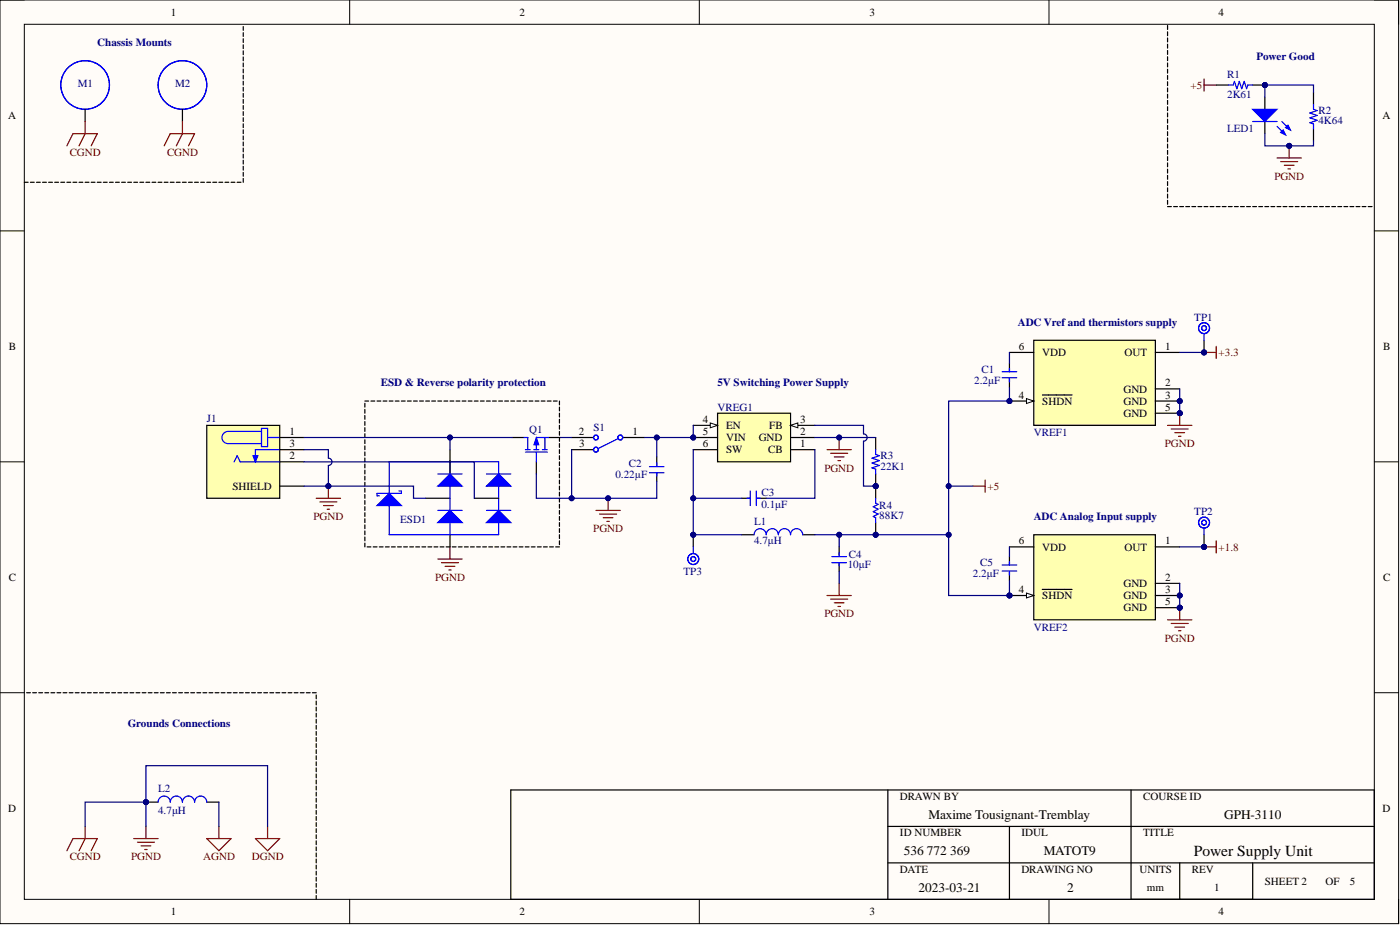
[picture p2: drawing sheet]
<svg xmlns="http://www.w3.org/2000/svg" width="292mm" height="193mm" viewBox="0 0 292 193" stroke-linecap="round" stroke-linejoin="round" font-family="sans-serif">
<defs><g id="words">
<text font-size="3.2" x="249.1" y="178.6">Power Supply Unit</text>
<g font-size="2.7">
<text x="193.7" y="170.8">Maxime Tousignant-Tremblay</text>
<text x="255.4" y="170.8">GPH-3110</text>
<text x="188.6" y="178.4">536 772 369</text>
<text x="217.8" y="178.4">MATOT9</text>
<text x="191.7" y="186">2023-03-21</text>
<text x="222.7" y="186">2</text>
</g>
<g font-size="2.3">
<text x="35.6" y="3.3">1</text>
<text x="108.4" y="3.3">2</text>
<text x="181.4" y="3.3">3</text>
<text x="254.3" y="3.3">4</text>
<text x="1.7" y="24.8">A</text>
<text x="288.5" y="24.8">A</text>
<text x="1.8" y="73">B</text>
<text x="212.6" y="73">6</text>
<text x="217.5" y="74.3">VDD</text>
<text x="234.6" y="74.3">OUT</text>
<text x="243.1" y="73">1</text>
<text x="288.6" y="73">B</text>
<text x="212.6" y="83.2">4</text>
<text x="234.4" y="81.9">GND</text>
<text x="243.1" y="80.6">2</text>
<text x="243.1" y="83.2">3</text>
<text x="146.6" y="88.2">4</text>
<text x="151.5" y="89.5">EN</text>
<text x="160.5" y="89.5">FB</text>
<text x="167" y="88.2">3</text>
<text x="217.5" y="84.4">SHDN</text>
<text x="234.4" y="84.4">GND</text>
<text x="234.4" y="87">GND</text>
<text x="243.1" y="85.7">5</text>
<text x="60.4" y="90.8">1</text>
<text x="60.4" y="93.3">3</text>
<text x="60.4" y="95.8">2</text>
<text x="120.7" y="90.8">2</text>
<text x="120.8" y="93.3">3</text>
<text x="132" y="90.8">1</text>
<text x="146.6" y="93.3">6</text>
<text x="146.7" y="90.8">5</text>
<text x="151.5" y="94.6">SW</text>
<text x="151.5" y="92">VIN</text>
<text x="158.3" y="92">GND</text>
<text x="160.2" y="94.6">CB</text>
<text x="167" y="93.3">1</text>
<text x="167" y="90.8">2</text>
<text x="48.5" y="102.2">SHIELD</text>
<text x="212.6" y="113.6">6</text>
<text x="243.1" y="113.6">1</text>
<text x="217.5" y="114.9">VDD</text>
<text x="234.6" y="114.9">OUT</text>
<text x="1.8" y="121.2">C</text>
<text x="212.6" y="123.7">4</text>
<text x="217.5" y="125">SHDN</text>
<text x="234.4" y="122.5">GND</text>
<text x="234.4" y="125">GND</text>
<text x="243.1" y="121.2">2</text>
<text x="243.1" y="123.7">3</text>
<text x="288.6" y="121.2">C</text>
<text x="234.4" y="127.5">GND</text>
<text x="243.1" y="126.3">5</text>
<text x="187.8" y="166.8">DRAWN BY</text>
<text x="238.5" y="166.8">COURSE ID</text>
<text x="1.7" y="169.4">D</text>
<text x="288.5" y="169.4">D</text>
<text x="187.8" y="174.4">ID NUMBER</text>
<text x="213.2" y="174.4">IDUL</text>
<text x="238.5" y="174.4">TITLE</text>
<text x="187.8" y="182">DATE</text>
<text x="213.2" y="182">DRAWING NO</text>
<text x="237.8" y="182">UNITS</text>
<text x="239.3" y="185.8">mm</text>
<text x="248.7" y="182">REV</text>
<text x="253.3" y="185.8">1</text>
<text x="263.9" y="184.6">SHEET 2</text>
<text x="276.6" y="184.6">OF</text>
<text x="281.7" y="184.6">5</text>
<text x="35.6" y="190.9">1</text>
<text x="108.4" y="190.9">2</text>
<text x="181.4" y="190.9">3</text>
<text x="254.3" y="190.9">4</text>
</g>
<g font-size="2.3" fill="#000080">
<text x="20.3" y="9.6">Chassis Mounts</text>
<text x="256" y="16.2">R1</text>
<text x="262.1" y="12.4">Power Good</text>
<text x="16.2" y="18.3">M1</text>
<text x="36.5" y="18.3">M2</text>
<text x="256" y="20.5">2K61</text>
<text x="275.1" y="23.8">R2</text>
<text x="256" y="27.6">LED1</text>
<text x="275.1" y="25.9">4K64</text>
<text x="212.4" y="67.9">ADC Vref and thermistors supply</text>
<text x="249.2" y="66.9">TP1</text>
<text x="204.8" y="77.8">C1</text>
<text x="79.4" y="80.6">ESD &amp; Reverse polarity protection</text>
<text x="149.7" y="80.6">5V Switching Power Supply</text>
<text x="203.3" y="80.1">2.2μF</text>
<text x="43.1" y="88">J1</text>
<text x="149.7" y="85.7">VREG1</text>
<text x="110.4" y="90.3">Q1</text>
<text x="123.8" y="90">S1</text>
<text x="183.7" y="95.8">R3</text>
<text x="215.7" y="91">VREF1</text>
<text x="128.4" y="99.6">0.22µF</text>
<text x="131.2" y="97.4">C2</text>
<text x="183.7" y="98.1">22K1</text>
<text x="158.8" y="106">0.1μF</text>
<text x="158.8" y="103.4">C3</text>
<text x="183.5" y="106.2">R4</text>
<text x="249.2" y="107.5">TP2</text>
<text x="83.5" y="109">ESD1</text>
<text x="157.3" y="113.6">4.7μH</text>
<text x="157.3" y="109.5">L1</text>
<text x="183.5" y="108.3">88K7</text>
<text x="215.7" y="108.5">ADC Analog Input supply</text>
<text x="142.6" y="119.9">TP3</text>
<text x="176.9" y="118.4">10μF</text>
<text x="177.1" y="116.4">C4</text>
<text x="204.5" y="118.1">C5</text>
<text x="203" y="120.4">2.2μF</text>
<text x="215.7" y="131.6">VREF2</text>
<text x="26.6" y="151.6">Grounds Connections</text>
<text x="33" y="165.3">L2</text>
<text x="33" y="169.9">4.7μH</text>
</g>
<g font-size="2.3" fill="#800000">
<text x="248.4" y="18.5">+5</text>
<text x="14.5" y="32.4">CGND</text>
<text x="34.8" y="32.4">CGND</text>
<text x="265.9" y="37.5">PGND</text>
<text x="254.3" y="74.3">+3.3</text>
<text x="243.1" y="93.3">PGND</text>
<text x="172" y="98.4">PGND</text>
<text x="206" y="102.2">+5</text>
<text x="65.4" y="108.5">PGND</text>
<text x="123.8" y="111">PGND</text>
<text x="254.3" y="114.9">+1.8</text>
<text x="90.8" y="121.2">PGND</text>
<text x="172" y="128.8">PGND</text>
<text x="243.1" y="133.9">PGND</text>
<text x="14.5" y="179.5">CGND</text>
<text x="27.4" y="179.5">PGND</text>
<text x="42.4" y="179.5">AGND</text>
<text x="52.6" y="179.5">DGND</text>
</g>
</g></defs>
<path d="M0 0h291.8v192.7h-291.8z" fill-rule="evenodd" fill="#fffcf8"/>
<path d="M0 0h291.8v192.7h-291.8z" fill="none" stroke="#000" stroke-width=".21"/>
<path d="M5.1 5.1h281.6v182.5h-281.6z" fill-rule="evenodd" fill="#fffcf8"/>
<g fill="none" stroke="#000" stroke-width=".21">
<path d="M0 0h5.1M73 0v5.1M145.9 0v5.1M218.9 0v5.1M286.7 0h5.1v5.1M5.1 5.1h281.6v182.5h-281.6zM0 48.2h5.1M286.7 48.2h5.1M0 96.3h5.1M286.7 96.3h5.1M0 144.5h5.1M286.7 144.5h5.1"/>
<path d="M73 187.6v5.1M145.9 187.6v5.1M218.9 187.6v5.1M291.8 187.6v5.1"/>
</g>
<path d="M106.6 164.8h180.1v22.8h-180.1zM185.2 164.8v22.8M185.2 172.4h101.5M210.6 172.4v15.2M236 164.8v22.8M185.2 180h101.5M246.1 180v7.6M261.4 180v7.6" fill="none" stroke="#000" stroke-width=".25"/>
<path d="M266.4 33h5.1M267.2 33.7h3.6M268 34.5h2M268.7 35.2h.5M269 30.4v2.6" fill="none" stroke="#800000" stroke-width=".25"/>
<circle cx="269" cy="30.4" r=".51" fill="#000080"/>
<circle cx="269" cy="30.4" r=".51" fill="none" stroke="#000080" stroke-width=".21"/>
<path d="M172.6 93.8h5M173.3 94.6h3.6M174.1 95.3h2M174.8 96.1h.5M175.1 91.3v2.5M172.6 124.2h5M173.3 125h3.6M174.1 125.8h2M174.8 126.5h.5M175.1 121.7v2.5" fill="none" stroke="#800000" stroke-width=".25"/>
<circle cx="175.1" cy="91.3" r=".51" fill="#000080"/>
<circle cx="175.1" cy="91.3" r=".51" fill="none" stroke="#000080" stroke-width=".21"/>
<circle cx="182.7" cy="101.4" r=".51" fill="#000080"/>
<circle cx="182.7" cy="101.4" r=".51" fill="none" stroke="#000080" stroke-width=".21"/>
<path d="M182.7 91.3v2.5M182.7 98.9v2.5" fill="none" stroke="#000" stroke-width=".25"/>
<circle cx="182.7" cy="101.4" r=".51" fill="#000080"/>
<circle cx="182.7" cy="101.4" r=".51" fill="none" stroke="#000080" stroke-width=".21"/>
<path d="M182.7 93.8v1l.8 .3-1.6 .5 1.6 .5-1.6 .5 1.6 .5-1.6 .5 .8 .3v1M155.9 103.9h.6M156.5 102.4v3.1M157.8 102.4v3.1M157.9 103.9h.7" fill="none" stroke="#00f" stroke-width=".25"/>
<path d="M154.8 103.9h1.7M158 103.9h1.8" fill="none" stroke="#000" stroke-width=".25"/>
<circle cx="210.6" cy="83.7" r=".51" fill="#000080"/>
<circle cx="210.6" cy="83.7" r=".51" fill="none" stroke="#000080" stroke-width=".21"/>
<circle cx="246.1" cy="83.7" r=".51" fill="#000080"/>
<circle cx="246.1" cy="83.7" r=".51" fill="none" stroke="#000080" stroke-width=".21"/>
<circle cx="246.1" cy="86.2" r=".51" fill="#000080"/>
<circle cx="246.1" cy="86.2" r=".51" fill="none" stroke="#000080" stroke-width=".21"/>
<path d="M215.7 71h25.4v17.7h-25.4z" fill-rule="evenodd" fill="#ffffb0"/>
<path d="M210.6 73.5h5.1M215.7 71h25.4v17.7h-25.4zM210.6 83.7h5.1" fill="none" stroke="#000" stroke-width=".25"/>
<path d="M214.2 83.2l1.5 .5-1.5 .5z" fill="#f8fcff"/>
<path d="M214.2 83.2l1.5 .5-1.5 .5z" fill="none" stroke="#000" stroke-width=".21"/>
<path d="M217.5 82.4h6.2" fill="none" stroke="#000" stroke-width=".25"/>
<circle cx="210.6" cy="83.7" r=".51" fill="#000080"/>
<circle cx="210.6" cy="83.7" r=".51" fill="none" stroke="#000080" stroke-width=".21"/>
<path d="M241.1 73.5h5M241.1 81.1h5M241.1 83.7h5" fill="none" stroke="#000" stroke-width=".25"/>
<circle cx="246.1" cy="83.7" r=".51" fill="#000080"/>
<circle cx="246.1" cy="83.7" r=".51" fill="none" stroke="#000080" stroke-width=".21"/>
<path d="M241.1 86.2h5" fill="none" stroke="#000" stroke-width=".25"/>
<circle cx="246.1" cy="86.2" r=".51" fill="#000080"/>
<circle cx="246.1" cy="86.2" r=".51" fill="none" stroke="#000080" stroke-width=".21"/>
<circle cx="210.6" cy="124.2" r=".51" fill="#000080"/>
<circle cx="210.6" cy="124.2" r=".51" fill="none" stroke="#000080" stroke-width=".21"/>
<circle cx="246.1" cy="124.2" r=".51" fill="#000080"/>
<circle cx="246.1" cy="124.2" r=".51" fill="none" stroke="#000080" stroke-width=".21"/>
<circle cx="246.1" cy="126.8" r=".51" fill="#000080"/>
<circle cx="246.1" cy="126.8" r=".51" fill="none" stroke="#000080" stroke-width=".21"/>
<path d="M215.7 111.6h25.4v17.7h-25.4z" fill-rule="evenodd" fill="#ffffb0"/>
<path d="M210.6 114.1h5.1M215.7 111.6h25.4v17.7h-25.4zM210.6 124.2h5.1" fill="none" stroke="#000" stroke-width=".25"/>
<path d="M214.2 123.7l1.5 .5-1.5 .5z" fill="#f8fcff"/>
<path d="M214.2 123.7l1.5 .5-1.5 .5z" fill="none" stroke="#000" stroke-width=".21"/>
<path d="M217.5 123h6.2" fill="none" stroke="#000" stroke-width=".25"/>
<circle cx="210.6" cy="124.2" r=".51" fill="#000080"/>
<circle cx="210.6" cy="124.2" r=".51" fill="none" stroke="#000080" stroke-width=".21"/>
<path d="M241.1 114.1h5M241.1 121.7h5M241.1 124.2h5" fill="none" stroke="#000" stroke-width=".25"/>
<circle cx="246.1" cy="124.2" r=".51" fill="#000080"/>
<circle cx="246.1" cy="124.2" r=".51" fill="none" stroke="#000080" stroke-width=".21"/>
<path d="M241.1 126.8h5" fill="none" stroke="#000" stroke-width=".25"/>
<circle cx="246.1" cy="126.8" r=".51" fill="#000080"/>
<circle cx="246.1" cy="126.8" r=".51" fill="none" stroke="#000080" stroke-width=".21"/>
<path d="M210.6 75.8v1.7M210.6 79v1.8M137 95.3v1.9M137 98.6v1.8M210.6 116.1v1.8M210.6 119.3v1.9" fill="none" stroke="#000" stroke-width=".25"/>
<path d="M209.1 78.8h3M209.1 77.5h3M210.6 76.9v.6M210.6 78.9v.8M135.5 97.4h3M135.5 98.6h3M137 96.5v.8M137 98.6v.7M209.1 119.1h3M209.1 117.9h3M210.6 117.2v.7M210.6 119.2v.8" fill="none" stroke="#00f" stroke-width=".25"/>
<circle cx="182.7" cy="111.6" r=".51" fill="#000080"/>
<circle cx="182.7" cy="111.6" r=".51" fill="none" stroke="#000080" stroke-width=".21"/>
<circle cx="182.7" cy="101.4" r=".51" fill="#000080"/>
<circle cx="182.7" cy="101.4" r=".51" fill="none" stroke="#000080" stroke-width=".21"/>
<path d="M182.7 109v2.6" fill="none" stroke="#000" stroke-width=".25"/>
<circle cx="182.7" cy="111.6" r=".51" fill="#000080"/>
<circle cx="182.7" cy="111.6" r=".51" fill="none" stroke="#000080" stroke-width=".21"/>
<path d="M182.7 101.4v2.5" fill="none" stroke="#000" stroke-width=".25"/>
<circle cx="182.7" cy="101.4" r=".51" fill="#000080"/>
<circle cx="182.7" cy="101.4" r=".51" fill="none" stroke="#000080" stroke-width=".21"/>
<path d="M182.7 103.9v1.1l.5 .2-1 .5 1 .5-1 .5 1 .5-1 .6 .5 .2v1" fill="none" stroke="#00f" stroke-width=".25"/>
<circle cx="144.6" cy="91.3" r=".51" fill="#000080"/>
<circle cx="144.6" cy="91.3" r=".51" fill="none" stroke="#000080" stroke-width=".21"/>
<path d="M149.7 86.2h15.2v10.1h-15.2z" fill-rule="evenodd" fill="#ffffb0"/>
<path d="M149.7 86.2h15.2v10.1h-15.2zM164.9 93.8h5.1M164.9 91.3h5.1M164.9 88.7h5.1" fill="none" stroke="#000" stroke-width=".25"/>
<path d="M164.9 88.7l1.6-.5v1z" fill="#f8fcff"/>
<path d="M164.9 88.7l1.6-.5v1z" fill="none" stroke="#000" stroke-width=".21"/>
<path d="M144.6 93.8h5.1M144.6 91.3h5.1" fill="none" stroke="#000" stroke-width=".25"/>
<circle cx="144.6" cy="91.3" r=".51" fill="#000080"/>
<circle cx="144.6" cy="91.3" r=".51" fill="none" stroke="#000080" stroke-width=".21"/>
<path d="M144.6 88.7h5.1" fill="none" stroke="#000" stroke-width=".25"/>
<path d="M148.2 88.2l1.5 .5-1.5 .5z" fill="#f8fcff"/>
<path d="M148.2 88.2l1.5 .5-1.5 .5z" fill="none" stroke="#000" stroke-width=".21"/>
<circle cx="144.6" cy="111.6" r=".51" fill="#000080"/>
<circle cx="144.6" cy="111.6" r=".51" fill="none" stroke="#000080" stroke-width=".21"/>
<path d="M144.6 111.6v2.5" fill="none" stroke="#000" stroke-width=".25"/>
<circle cx="144.6" cy="111.6" r=".51" fill="#000080"/>
<circle cx="144.6" cy="111.6" r=".51" fill="none" stroke="#000080" stroke-width=".21"/>
<g fill="none" stroke="#00f" stroke-width=".25">
<path d="M144.6 114.1v1.3M157.3 111.6a1.27 1.27 0 0 1 1.3-1.3 1.27 1.27 0 0 1 1.3 1.3 1.27 1.27 0 0 1 1.2-1.3 1.27 1.27 0 0 1 1.3 1.3 1.27 1.27 0 0 1 1.3-1.3 1.27 1.27 0 0 1 1.2 1.3 1.27 1.27 0 0 1 1.3-1.3 1.27 1.27 0 0 1 1.3 1.3M173.6 116.1h3M173.6 117.4h3M175.1 115.3v.7M175.1 117.4v.7"/>
<circle cx="144.6" cy="116.6" r=".51"/>
<circle cx="144.6" cy="116.6" r="1.14"/>
</g>
<path d="M154.8 111.6h2.5M167.5 111.6h2.5M175.1 114.1v1.9M175.1 117.4v1.8" fill="none" stroke="#000" stroke-width=".25"/>
<path d="M203 101.4h2.5M205.5 100.1v2.6" fill="none" stroke="#800000" stroke-width=".25"/>
<circle cx="251.2" cy="114.1" r=".51" fill="#000080"/>
<circle cx="251.2" cy="114.1" r=".51" fill="none" stroke="#000080" stroke-width=".21"/>
<path d="M251.2 111.6v2.5" fill="none" stroke="#000" stroke-width=".25"/>
<circle cx="251.2" cy="114.1" r=".51" fill="#000080"/>
<circle cx="251.2" cy="114.1" r=".51" fill="none" stroke="#000080" stroke-width=".21"/>
<g fill="none" stroke="#00f" stroke-width=".25">
<path d="M251.2 110.3v1.3"/>
<circle cx="251.2" cy="109" r="1.14"/>
<circle cx="251.2" cy="109" r=".51"/>
</g>
<path d="M243.6 129.3h5.1M244.4 130.1h3.5M245.1 130.8h2.1M245.9 131.6h.5M246.1 126.8v2.5" fill="none" stroke="#800000" stroke-width=".25"/>
<circle cx="246.1" cy="126.8" r=".51" fill="#000080"/>
<circle cx="246.1" cy="126.8" r=".51" fill="none" stroke="#000080" stroke-width=".21"/>
<path d="M251.2 114.1h2.6M253.8 112.8v2.6" fill="none" stroke="#800000" stroke-width=".25"/>
<circle cx="251.2" cy="114.1" r=".51" fill="#000080"/>
<circle cx="251.2" cy="114.1" r=".51" fill="none" stroke="#000080" stroke-width=".21"/>
<circle cx="251.2" cy="73.5" r=".51" fill="#000080"/>
<circle cx="251.2" cy="73.5" r=".51" fill="none" stroke="#000080" stroke-width=".21"/>
<path d="M251.2 71v2.5" fill="none" stroke="#000" stroke-width=".25"/>
<circle cx="251.2" cy="73.5" r=".51" fill="#000080"/>
<circle cx="251.2" cy="73.5" r=".51" fill="none" stroke="#000080" stroke-width=".21"/>
<g fill="none" stroke="#00f" stroke-width=".25">
<path d="M251.2 69.7v1.3"/>
<circle cx="251.2" cy="68.5" r="1.14"/>
<circle cx="251.2" cy="68.5" r=".51"/>
</g>
<path d="M251.2 73.5h2.6M253.8 72.3v2.5" fill="none" stroke="#800000" stroke-width=".25"/>
<circle cx="251.2" cy="73.5" r=".51" fill="#000080"/>
<circle cx="251.2" cy="73.5" r=".51" fill="none" stroke="#000080" stroke-width=".21"/>
<path d="M243.6 88.7h5.1M244.4 89.5h3.5M245.1 90.3h2.1M245.9 91h.5M246.1 86.2v2.5" fill="none" stroke="#800000" stroke-width=".25"/>
<circle cx="246.1" cy="86.2" r=".51" fill="#000080"/>
<circle cx="246.1" cy="86.2" r=".51" fill="none" stroke="#000080" stroke-width=".21"/>
<path d="M263.9 20.3v2.5M263.9 25.4v2.5" fill="none" stroke="#000" stroke-width=".25"/>
<path d="M261.4 22.8h5l-2.5 2.6z" fill="#00f"/>
<path d="M261.4 22.8h5l-2.5 2.6zM266.4 26.4l1.8 1.7" fill="none" stroke="#00f" stroke-width=".25"/>
<path d="M267.2 27.6l.5-.5 .5 1z" fill="#00f"/>
<path d="M261.4 25.4h5M267.2 27.6l.5-.5 .5 1zM267.5 25.4l1.7 1.7" fill="none" stroke="#00f" stroke-width=".25"/>
<path d="M268.2 26.6l.5-.5 .5 1z" fill="#00f"/>
<path d="M268.2 26.6l.5-.5 .5 1z" fill="none" stroke="#00f" stroke-width=".25"/>
<path d="M251.2 16.5v2.5M251.2 17.7h2.6" fill="none" stroke="#800000" stroke-width=".25"/>
<g fill="none" stroke="#000" stroke-width=".25">
<path d="M243.6 5.3v.8M243.6 6.6v.8M243.6 7.9v.8M243.6 9.2v.8M243.6 10.5v.9M243.6 11.8v.9M243.6 13.1v.9M243.6 14.4v.9M243.6 15.7v.9M243.6 17v.9M243.6 18.4v.8M243.6 19.7v.8"/>
<path d="M243.6 21v.8M243.6 22.3v.8M243.6 23.6v.8M243.6 24.9v.8M243.6 26.2v.8M243.6 27.5v.8M243.6 28.8v.8M243.6 30.1v.8M243.6 31.4v.8M243.6 32.7v.8M243.6 34v.8M243.6 35.3v.8"/>
<path d="M243.6 36.6v.8M243.6 37.9v.8M243.6 39.2v.8M243.6 40.5v.8M243.6 41.8v.8M243.6 43.1h.8M244.9 43.1h.8M246.1 43.1h.8M247.4 43.1h.8M248.7 43.1h.8M249.9 43.1h.8M251.2 43.1h.8"/>
<path d="M252.5 43.1h.8M253.8 43.1h.7M255 43.1h.8M256.3 43.1h.8M257.6 43.1h.8M258.8 43.1h.8M260.1 43.1h.8M261.4 43.1h.8M262.6 43.1h.8M263.9 43.1h.8M265.2 43.1h.8M266.4 43.1h.8"/>
<path d="M267.7 43.1h.8M269 43.1h.8M270.2 43.1h.8M271.5 43.1h.8M272.8 43.1h.8M274.1 43.1h.7M275.3 43.1h.8M276.6 43.1h.8M277.9 43.1h.8M279.1 43.1h.8M280.4 43.1h.8M281.7 43.1h.8"/>
<path d="M282.9 43.1h.8M284.2 43.1h.8M285.5 43.1h.8"/>
</g>
<path d="M43.1 88.7h15.3v15.2h-15.3z" fill-rule="evenodd" fill="#ffffb0"/>
<path d="M43.1 88.7h15.3v15.2h-15.3z" fill="none" stroke="#000" stroke-width=".25"/>
<path d="M47.6 90h7M47.6 92.5h7M48.8 96.3l.7-1.2 .6 1.2h8.3M54.6 89.4h1.2v3.8h-1.2zM55.8 91.3h2.6M58.4 93.8h-5.1v2.5" fill="none" stroke="#00f" stroke-width=".25"/>
<path d="M52.8 95.1h1l-.5 1.2z" fill="#00f"/>
<path d="M47.6 90a1.27 1.27 0 0 0-1.3 1.3 1.27 1.27 0 0 0 1.3 1.2M52.8 95.1h1l-.5 1.2z" fill="none" stroke="#00f" stroke-width=".25"/>
<path d="M58.4 91.3h5M58.4 93.8h5M58.4 96.3h5M58.4 101.4h5" fill="none" stroke="#000" stroke-width=".25"/>
<path d="M91.4 109l2.5-2.5 2.5 2.5z" fill="#00f"/>
<path d="M91.4 109l2.5-2.5 2.5 2.5zM91.4 106.5h5" fill="none" stroke="#00f" stroke-width=".25"/>
<path d="M101.5 109l2.5-2.5 2.6 2.5z" fill="#00f"/>
<path d="M101.5 109l2.5-2.5 2.6 2.5zM101.5 106.5h5.1" fill="none" stroke="#00f" stroke-width=".25"/>
<path d="M91.4 101.4l2.5-2.5 2.5 2.5z" fill="#00f"/>
<path d="M91.4 98.9h5M91.4 101.4l2.5-2.5 2.5 2.5z" fill="none" stroke="#00f" stroke-width=".25"/>
<path d="M101.5 101.4l2.5-2.5 2.6 2.5z" fill="#00f"/>
<path d="M93.9 98.9v-2.6h10.1v2.6M101.5 98.9h5.1M93.9 109v2.6h10.1v-2.6M101.5 101.4l2.5-2.5 2.6 2.5zM104 101.4v5.1" fill="none" stroke="#00f" stroke-width=".25"/>
<path d="M78.7 105.5l2.5-2.6 2.5 2.6z" fill="#00f"/>
<path d="M93.9 96.3h-12.7v6.6M78.7 105.5l2.5-2.6 2.5 2.6zM81.2 105.5v6.1h12.7M83.2 102.4h.5v.5h-5v.5h.5M93.9 101.4v5.1" fill="none" stroke="#00f" stroke-width=".25"/>
<path d="M93.9 93.8v4.8M88.8 103.9h5.1M93.9 111.6v2.5M99 103.9h5" fill="none" stroke="#000" stroke-width=".25"/>
<path d="M66 103.9h5.1M66.7 104.7h3.6M67.5 105.5h2M68.3 106.2h.5M68.5 101.4v2.5M91.4 116.6h5M92.1 117.4h3.6M92.9 118.1h2M93.6 118.9h.5M93.9 114.1v2.5" fill="none" stroke="#800000" stroke-width=".25"/>
<circle cx="68.5" cy="101.4" r=".51" fill="#000080"/>
<circle cx="68.5" cy="101.4" r=".51" fill="none" stroke="#000080" stroke-width=".21"/>
<path d="M106.8 91.3h2.6M111.9 96.3v2.6M114.4 91.3h2.6" fill="none" stroke="#000" stroke-width=".25"/>
<path d="M109.6 94.3h4.6M109.6 93.8h1M110.1 91.3v2.5M111.4 93.8h1M111.9 94.3v2M113.2 93.8h1M113.7 91.3v2.5M114.4 91.3h-2.5v2.5" fill="none" stroke="#00f" stroke-width=".25"/>
<path d="M111.9 91.3l.5 1.5h-1z" fill="#00f"/>
<path d="M111.9 91.3l.5 1.5h-1z" fill="none" stroke="#00f" stroke-width=".21"/>
<path d="M109.4 91.3h.7" fill="none" stroke="#00f" stroke-width=".25"/>
<circle cx="263.9" cy="17.7" r=".51" fill="#000080"/>
<circle cx="263.9" cy="17.7" r=".51" fill="none" stroke="#000080" stroke-width=".21"/>
<path d="M261.4 17.7h2.5" fill="none" stroke="#000" stroke-width=".25"/>
<circle cx="263.9" cy="17.7" r=".51" fill="#000080"/>
<circle cx="263.9" cy="17.7" r=".51" fill="none" stroke="#000080" stroke-width=".21"/>
<path d="M253.8 17.7h2.5M274.1 19.3v2.5M274.1 26.9v2.5" fill="none" stroke="#000" stroke-width=".25"/>
<path d="M256.3 17.7h1l.3-.7 .5 1.5 .5-1.5 .5 1.5 .5-1.5 .5 1.5 .2-.8h1.1M274.1 21.8v1l.7 .3-1.5 .5 1.5 .5-1.5 .5 1.5 .5-1.5 .5 .8 .3v1" fill="none" stroke="#00f" stroke-width=".25"/>
<path d="M124.3 106.5h5.1M125.1 107.2h3.6M125.9 108h2M126.6 108.8h.5M126.9 103.9v2.6" fill="none" stroke="#800000" stroke-width=".25"/>
<circle cx="126.9" cy="103.9" r=".51" fill="#000080"/>
<circle cx="126.9" cy="103.9" r=".51" fill="none" stroke="#000080" stroke-width=".21"/>
<g fill="none" stroke="#00f" stroke-width=".25">
<circle cx="17.8" cy="17.7" r="5.1"/>
<circle cx="38.1" cy="17.7" r="5.1"/>
</g>
<path d="M17.8 22.8v2.5M38.1 22.8v2.5" fill="none" stroke="#000" stroke-width=".25"/>
<path d="M14 30.4l1.2-2.5h5.1l-1.3 2.5M17.8 25.4v2.5l-1.3 2.5M34.3 30.4l1.2-2.5h5.1l-1.3 2.5M38.1 25.4v2.5l-1.3 2.5M14 177.5l1.2-2.6h5.1l-1.3 2.6M17.8 172.4v2.5l-1.3 2.6M27.9 174.9h5.1M28.7 175.7h3.5M29.4 176.5h2.1M30.2 177.2h.5M30.5 172.4v2.5" fill="none" stroke="#800000" stroke-width=".25"/>
<circle cx="30.5" cy="167.3" r=".51" fill="#000080"/>
<circle cx="30.5" cy="167.3" r=".51" fill="none" stroke="#000080" stroke-width=".21"/>
<path d="M30.5 167.3h2.5" fill="none" stroke="#000" stroke-width=".25"/>
<circle cx="30.5" cy="167.3" r=".51" fill="#000080"/>
<circle cx="30.5" cy="167.3" r=".51" fill="none" stroke="#000080" stroke-width=".21"/>
<g fill="none" stroke="#000" stroke-width=".25">
<path d="M50.8 5.5v.8M50.8 6.8v.8M50.8 8.1v.8M50.8 9.3v.8M50.8 10.6v.8M50.8 11.9v.8M50.8 13.1v.8M50.8 14.4v.8M50.8 15.7v.8M50.8 17v.7M50.8 18.2v.8M50.8 19.5v.8"/>
<path d="M5.1 38h.8M6.3 38h.8M7.6 38h.8M8.9 38h.8M10.2 38h.7M11.4 38h.8M12.7 38h.8M14 38h.7M15.2 38h.8M16.5 38h.8M17.8 38h.8M19 38h.8"/>
<path d="M20.3 38h.8M21.6 38h.8M22.8 38h.8M24.1 38h.8M25.4 38h.8M26.6 38h.8M27.9 38h.8M29.2 38h.8M30.5 38h.7M31.7 38h.8M33 38h.8M34.3 38h.7"/>
<path d="M35.5 38h.8M36.8 38h.8M38.1 38h.8M39.3 38h.8M40.6 38h.8M41.9 38h.8M43.1 38h.8M44.4 38h.8M45.7 38h.8M46.9 38h.8M48.2 38h.8M49.5 38h.8"/>
<path d="M50.8 20.8v.7M50.8 22v.8M50.8 23.3v.8M50.8 24.6v.8M50.8 25.8v.8M50.8 27.1v.8M50.8 28.4v.8M50.8 29.6v.8M50.8 30.9v.8M50.8 32.2v.8M50.8 33.4v.8M50.8 34.7v.8"/>
<path d="M50.8 36v.8M50.8 37.2v.8M76.1 84.1v.8M76.1 85.4v.8M76.1 86.7v.8M76.1 87.9v.8M76.1 89.2v.8M76.1 90.5v.8M76.1 91.7v.8M76.1 93v.8M76.1 94.3v.8M76.1 95.6v.7"/>
<path d="M76.1 96.8v.8M76.1 98.1v.8M76.1 99.4v.7M76.1 83.7h.8M77.4 83.7h.8M78.7 83.7h.8M79.9 83.7h.8M81.2 83.7h.8M82.5 83.7h.8M83.7 83.7h.8M85 83.7h.8M86.3 83.7h.8"/>
<path d="M87.5 83.7h.8M88.8 83.7h.8M90.1 83.7h.8M91.4 83.7h.7M92.6 83.7h.8M93.9 83.7h.8M95.2 83.7h.8M96.4 83.7h.8M97.7 83.7h.8M99 83.7h.8M100.2 83.7h.8M101.5 83.7h.8"/>
<path d="M102.8 83.7h.8M104 83.7h.8M105.3 83.7h.8M106.6 83.7h.8M107.8 83.7h.8M109.1 83.7h.8M110.4 83.7h.8M111.7 83.7h.7M112.9 83.7h.8M114.2 83.7h.8M115.5 83.7h.8M116.7 83.7v.8"/>
<path d="M116.7 84.9v.8M116.7 86.2v.8M116.7 87.5v.8M116.7 88.7v.8M116.7 90v.8M116.7 91.3v.8M116.7 92.5v.8M116.7 93.8v.8M116.7 95.1v.8M116.7 96.3v.8M116.7 97.6v.8M116.7 98.9v.8"/>
<path d="M119.3 91.3h4.5M119.3 93.8h4.5M129.9 91.3h4.6M76.1 100.6v.8M76.1 101.9v.8M76.1 103.2v.7M76.1 104.4v.8M76.1 105.7v.8M76.1 107v.8M76.1 108.2v.8M76.1 109.5v.8M76.1 110.8v.8"/>
<path d="M76.1 112v.8M76.1 113.3v.8M76.6 114.1h.8M77.9 114.1h.8M79.1 114.1h.8M80.4 114.1h.8M81.7 114.1h.8M82.9 114.1h.8M84.2 114.1h.8M85.5 114.1h.8M86.8 114.1h.7M88 114.1h.8"/>
<path d="M89.3 114.1h.8M90.6 114.1h.8M91.8 114.1h.8M93.1 114.1h.8M94.4 114.1h.8M95.6 114.1h.8M96.9 114.1h.8M98.2 114.1h.8M99.4 114.1h.8M100.7 114.1h.8M102 114.1h.8M103.2 114.1h.8"/>
<path d="M104.5 114.1h.8M105.8 114.1h.8M107.1 114.1h.7M108.3 114.1h.8M109.6 114.1h.8M110.9 114.1h.8M112.1 114.1h.8M113.4 114.1h.8M114.7 114.1h.8M115.9 114.1h.8M116.7 100.1v.8M116.7 101.4v.8"/>
<path d="M116.7 102.7v.8M116.7 103.9v.8M116.7 105.2v.8M116.7 106.5v.8M116.7 107.8v.7M116.7 109v.8M116.7 110.3v.8M116.7 111.6v.7M116.7 112.8v.8M5.6 144.5h.7M6.8 144.5h.8M8.1 144.5h.8"/>
<path d="M9.4 144.5h.8M10.6 144.5h.8M11.9 144.5h.8M13.2 144.5h.8M14.4 144.5h.8M15.7 144.5h.8M17 144.5h.8M18.2 144.5h.8M19.5 144.5h.8M20.8 144.5h.8M22 144.5h.8M23.3 144.5h.8"/>
<path d="M24.6 144.5h.8M25.9 144.5h.7M27.1 144.5h.8M28.4 144.5h.8M29.7 144.5h.8M30.9 144.5h.8M32.2 144.5h.8M33.5 144.5h.8M34.7 144.5h.8M36 144.5h.8M37.3 144.5h.8M38.5 144.5h.8"/>
<path d="M39.8 144.5h.8M41.1 144.5h.8M42.3 144.5h.8M43.6 144.5h.8M44.9 144.5h.8M46.2 144.5h.7M47.4 144.5h.8M48.7 144.5h.8M50 144.5h.8M51.2 144.5h.8M52.5 144.5h.8M53.8 144.5h.8"/>
<path d="M55 144.5h.8M56.3 144.5h.8M57.6 144.5h.8M58.8 144.5h.8M60.1 144.5h.8M61.4 144.5h.8M62.6 144.5h.8M63.9 144.5h.8M65.2 144.5h.8M66 145v.8M66 146.3v.8M66 147.5v.8"/>
<path d="M66 148.8v.8M66 150.1v.8M66 151.3v.8M66 152.6v.8M66 153.9v.8M66 155.1v.8M66 156.4v.8M66 157.7v.8M66 158.9v.8M43.1 167.3h2.6M66 160.2v.8M66 161.5v.8"/>
<path d="M66 162.7v.8M66 164v.8M66 165.3v.8M66 166.5v.8M66 167.8v.8M66 169.1v.8M66 170.3v.8M66 171.6v.8M66 172.9v.8M66 174.1v.8M66 175.4v.8M66 176.7v.8"/>
<path d="M66 178v.7M66 179.2v.8M66 180.5v.8M66 181.8v.7M66 183v.8M66 184.3v.8M66 185.6v.8M66 186.8v.8"/>
</g>
<g fill="none" stroke="#00f" stroke-width=".25">
<path d="M128.9 91.5l-4.1 2.1M33 167.3a1.27 1.27 0 0 1 1.3-1.2 1.27 1.27 0 0 1 1.2 1.2 1.27 1.27 0 0 1 1.3-1.2 1.27 1.27 0 0 1 1.3 1.2 1.27 1.27 0 0 1 1.2-1.2 1.27 1.27 0 0 1 1.3 1.2 1.27 1.27 0 0 1 1.3-1.2 1.27 1.27 0 0 1 1.2 1.2"/>
<circle cx="124.3" cy="91.3" r=".51"/>
<circle cx="124.3" cy="93.8" r=".51"/>
<circle cx="129.4" cy="91.3" r=".51"/>
</g>
<path d="M43.1 174.9h5.1l-2.5 2.6zM45.7 172.4v2.5M53.3 174.9h5.1l-2.6 2.6zM55.8 172.4v2.5" fill="none" stroke="#800000" stroke-width=".25"/>
<path d="M170 93.8v10.1h-10.1M175.1 111.6v2.5M175.1 119.2v2.5" fill="none" stroke="#000080" stroke-width=".25"/>
<circle cx="175.1" cy="111.6" r=".51" fill="#000080"/>
<circle cx="175.1" cy="111.6" r=".51" fill="none" stroke="#000080" stroke-width=".21"/>
<path d="M170 91.3h12.7" fill="none" stroke="#000080" stroke-width=".25"/>
<circle cx="175.1" cy="91.3" r=".51" fill="#000080"/>
<circle cx="175.1" cy="91.3" r=".51" fill="none" stroke="#000080" stroke-width=".21"/>
<path d="M170 88.7h10.2v1.8a.76 .76 0 0 1 .7 .8 .76 .76 0 0 1-.7 .7v9.4h2.5" fill="none" stroke="#000080" stroke-width=".25"/>
<circle cx="182.7" cy="101.4" r=".51" fill="#000080"/>
<circle cx="182.7" cy="101.4" r=".51" fill="none" stroke="#000080" stroke-width=".21"/>
<path d="M197.9 101.4h5.1" fill="none" stroke="#000080" stroke-width=".25"/>
<circle cx="197.9" cy="101.4" r=".51" fill="#000080"/>
<circle cx="197.9" cy="101.4" r=".51" fill="none" stroke="#000080" stroke-width=".21"/>
<path d="M274.1 29.4v1h-5.1" fill="none" stroke="#000080" stroke-width=".25"/>
<circle cx="269" cy="30.4" r=".51" fill="#000080"/>
<circle cx="269" cy="30.4" r=".51" fill="none" stroke="#000080" stroke-width=".21"/>
<path d="M263.9 17.7h10.2v1.6" fill="none" stroke="#000080" stroke-width=".25"/>
<circle cx="263.9" cy="17.7" r=".51" fill="#000080"/>
<circle cx="263.9" cy="17.7" r=".51" fill="none" stroke="#000080" stroke-width=".21"/>
<path d="M246.1 121.7v5.1" fill="none" stroke="#000080" stroke-width=".25"/>
<circle cx="246.1" cy="124.2" r=".51" fill="#000080"/>
<circle cx="246.1" cy="124.2" r=".51" fill="none" stroke="#000080" stroke-width=".21"/>
<circle cx="246.1" cy="126.8" r=".51" fill="#000080"/>
<circle cx="246.1" cy="126.8" r=".51" fill="none" stroke="#000080" stroke-width=".21"/>
<path d="M246.1 81.1v5.1" fill="none" stroke="#000080" stroke-width=".25"/>
<circle cx="246.1" cy="83.7" r=".51" fill="#000080"/>
<circle cx="246.1" cy="83.7" r=".51" fill="none" stroke="#000080" stroke-width=".21"/>
<circle cx="246.1" cy="86.2" r=".51" fill="#000080"/>
<circle cx="246.1" cy="86.2" r=".51" fill="none" stroke="#000080" stroke-width=".21"/>
<path d="M144.6 93.8v17.8h10.2" fill="none" stroke="#000080" stroke-width=".25"/>
<circle cx="144.6" cy="103.9" r=".51" fill="#000080"/>
<circle cx="144.6" cy="103.9" r=".51" fill="none" stroke="#000080" stroke-width=".21"/>
<circle cx="144.6" cy="111.6" r=".51" fill="#000080"/>
<circle cx="144.6" cy="111.6" r=".51" fill="none" stroke="#000080" stroke-width=".21"/>
<path d="M170 111.6h27.9" fill="none" stroke="#000080" stroke-width=".25"/>
<circle cx="175.1" cy="111.6" r=".51" fill="#000080"/>
<circle cx="175.1" cy="111.6" r=".51" fill="none" stroke="#000080" stroke-width=".21"/>
<circle cx="182.7" cy="111.6" r=".51" fill="#000080"/>
<circle cx="182.7" cy="111.6" r=".51" fill="none" stroke="#000080" stroke-width=".21"/>
<circle cx="197.9" cy="111.6" r=".51" fill="#000080"/>
<circle cx="197.9" cy="111.6" r=".51" fill="none" stroke="#000080" stroke-width=".21"/>
<path d="M210.6 80.9v2.8h-12.7v40.5h12.7v-3" fill="none" stroke="#000080" stroke-width=".25"/>
<circle cx="210.6" cy="124.2" r=".51" fill="#000080"/>
<circle cx="210.6" cy="124.2" r=".51" fill="none" stroke="#000080" stroke-width=".21"/>
<circle cx="197.9" cy="111.6" r=".51" fill="#000080"/>
<circle cx="197.9" cy="111.6" r=".51" fill="none" stroke="#000080" stroke-width=".21"/>
<circle cx="197.9" cy="101.4" r=".51" fill="#000080"/>
<circle cx="197.9" cy="101.4" r=".51" fill="none" stroke="#000080" stroke-width=".21"/>
<circle cx="210.6" cy="83.7" r=".51" fill="#000080"/>
<circle cx="210.6" cy="83.7" r=".51" fill="none" stroke="#000080" stroke-width=".21"/>
<path d="M63.4 96.3h35.6v7.6M63.4 93.8h5.1v1.8a.76 .76 0 0 1 .8 .7 .76 .76 0 0 1-.8 .8v4.3" fill="none" stroke="#000080" stroke-width=".25"/>
<circle cx="68.5" cy="101.4" r=".51" fill="#000080"/>
<circle cx="68.5" cy="101.4" r=".51" fill="none" stroke="#000080" stroke-width=".21"/>
<path d="M263.9 27.9v2.5h5.1" fill="none" stroke="#000080" stroke-width=".25"/>
<circle cx="269" cy="30.4" r=".51" fill="#000080"/>
<circle cx="269" cy="30.4" r=".51" fill="none" stroke="#000080" stroke-width=".21"/>
<path d="M263.9 17.7v2.6" fill="none" stroke="#000080" stroke-width=".25"/>
<circle cx="263.9" cy="17.7" r=".51" fill="#000080"/>
<circle cx="263.9" cy="17.7" r=".51" fill="none" stroke="#000080" stroke-width=".21"/>
<path d="M119.3 93.8v10.1h17.7v-3.5" fill="none" stroke="#000080" stroke-width=".25"/>
<circle cx="119.3" cy="103.9" r=".51" fill="#000080"/>
<circle cx="119.3" cy="103.9" r=".51" fill="none" stroke="#000080" stroke-width=".21"/>
<circle cx="126.9" cy="103.9" r=".51" fill="#000080"/>
<circle cx="126.9" cy="103.9" r=".51" fill="none" stroke="#000080" stroke-width=".21"/>
<path d="M210.6 73.5v2.3M144.6 103.9h10.2M210.6 114.1v2" fill="none" stroke="#000080" stroke-width=".25"/>
<circle cx="144.6" cy="103.9" r=".51" fill="#000080"/>
<circle cx="144.6" cy="103.9" r=".51" fill="none" stroke="#000080" stroke-width=".21"/>
<path d="M17.8 172.4v-5.1h12.7v5.1" fill="none" stroke="#000080" stroke-width=".25"/>
<circle cx="30.5" cy="167.3" r=".51" fill="#000080"/>
<circle cx="30.5" cy="167.3" r=".51" fill="none" stroke="#000080" stroke-width=".21"/>
<path d="M63.4 101.4h22.9v2.5h2.5M45.7 167.3v5.1" fill="none" stroke="#000080" stroke-width=".25"/>
<circle cx="68.5" cy="101.4" r=".51" fill="#000080"/>
<circle cx="68.5" cy="101.4" r=".51" fill="none" stroke="#000080" stroke-width=".21"/>
<path d="M30.5 167.3v-7.6h25.3v12.7" fill="none" stroke="#000080" stroke-width=".25"/>
<circle cx="30.5" cy="167.3" r=".51" fill="#000080"/>
<circle cx="30.5" cy="167.3" r=".51" fill="none" stroke="#000080" stroke-width=".21"/>
<path d="M246.1 73.5h5.1" fill="none" stroke="#000080" stroke-width=".25"/>
<circle cx="251.2" cy="73.5" r=".51" fill="#000080"/>
<circle cx="251.2" cy="73.5" r=".51" fill="none" stroke="#000080" stroke-width=".21"/>
<path d="M246.1 114.1h5.1" fill="none" stroke="#000080" stroke-width=".25"/>
<circle cx="251.2" cy="114.1" r=".51" fill="#000080"/>
<circle cx="251.2" cy="114.1" r=".51" fill="none" stroke="#000080" stroke-width=".21"/>
<path d="M111.9 98.9v5h7.4" fill="none" stroke="#000080" stroke-width=".25"/>
<circle cx="119.3" cy="103.9" r=".51" fill="#000080"/>
<circle cx="119.3" cy="103.9" r=".51" fill="none" stroke="#000080" stroke-width=".21"/>
<path d="M144.6 88.7v2.6h-7.6v4" fill="none" stroke="#000080" stroke-width=".25"/>
<circle cx="144.6" cy="91.3" r=".51" fill="#000080"/>
<circle cx="144.6" cy="91.3" r=".51" fill="none" stroke="#000080" stroke-width=".21"/>
<circle cx="137" cy="91.3" r=".51" fill="#000080"/>
<circle cx="137" cy="91.3" r=".51" fill="none" stroke="#000080" stroke-width=".21"/>
<path d="M134.5 91.3h2.5" fill="none" stroke="#000080" stroke-width=".25"/>
<circle cx="137" cy="91.3" r=".51" fill="#000080"/>
<circle cx="137" cy="91.3" r=".51" fill="none" stroke="#000080" stroke-width=".21"/>
<path d="M63.4 91.3h43.4" fill="none" stroke="#000080" stroke-width=".25"/>
<circle cx="93.9" cy="91.3" r=".51" fill="#000080"/>
<circle cx="93.9" cy="91.3" r=".51" fill="none" stroke="#000080" stroke-width=".21"/>
<path d="M93.9 91.3v2.5" fill="none" stroke="#000080" stroke-width=".25"/>
<circle cx="93.9" cy="91.3" r=".51" fill="#000080"/>
<circle cx="93.9" cy="91.3" r=".51" fill="none" stroke="#000080" stroke-width=".21"/>
<path d="M117 91.3h2.3" fill="none" stroke="#000080" stroke-width=".25"/>
<use href="#words"/>
</svg>
